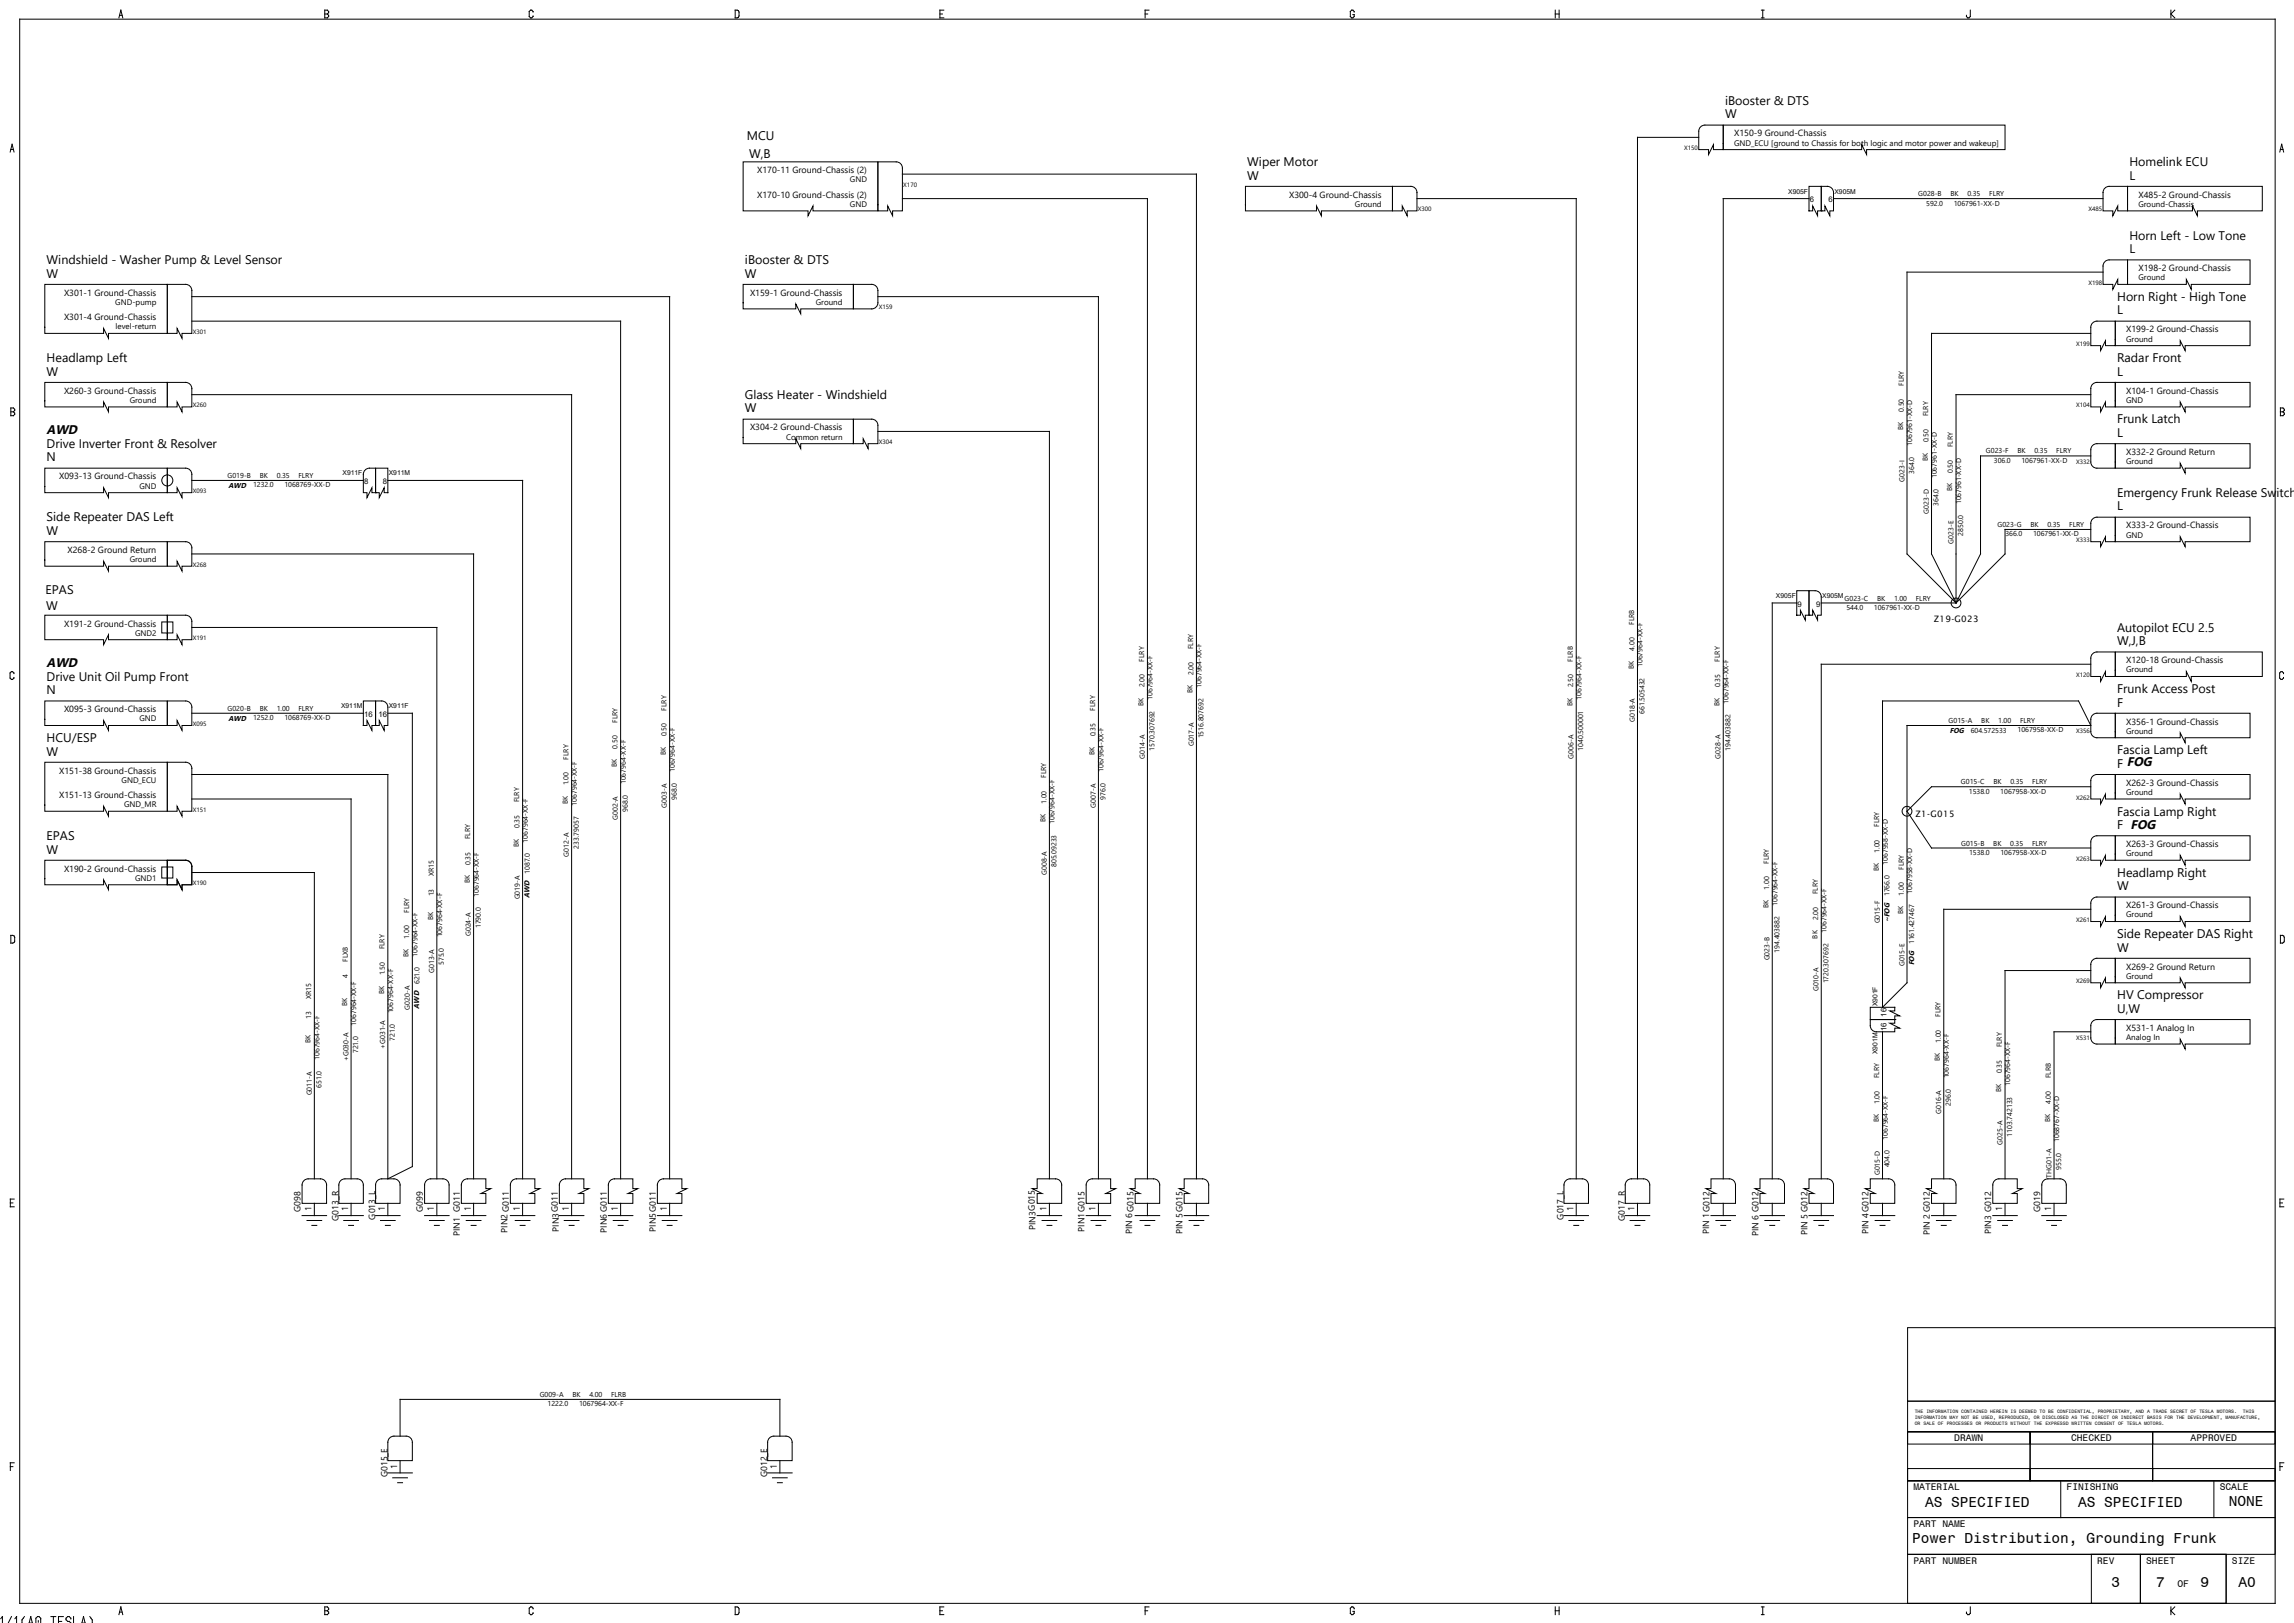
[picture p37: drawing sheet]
<svg xmlns="http://www.w3.org/2000/svg" width="1189mm" height="841mm" viewBox="0 0 1189 841" stroke-linecap="round" stroke-linejoin="round" font-family="sans-serif">
<defs><g id="words">
<g font-size="7.5">
<text x="998" y="781">AS SPECIFIED</text>
<text x="1077" y="781">AS SPECIFIED</text>
<text x="1155" y="781">NONE</text>
<text x="991" y="799">Power Distribution, Grounding Frunk</text>
<text x="1094" y="822">3</text>
<text x="1117" y="822">7</text>
<text x="1140" y="822">9</text>
<text x="1160" y="822">A0</text>
</g>
<g font-size="6.6">
<text x="24" y="225">AWD</text>
<text x="24" y="346">AWD</text>
</g>
<g font-size="6.5">
<text x="894" y="54">iBooster &amp; DTS</text>
<text x="894" y="61">W</text>
<text x="387" y="73">MCU</text>
<text x="388" y="82">W,B</text>
<text x="646" y="86">Wiper Motor</text>
<text x="1104" y="86">Homelink ECU</text>
<text x="646" y="93">W</text>
<text x="1104" y="93">L</text>
<text x="1104" y="124">Horn Left - Low Tone</text>
<text x="1104" y="131">L</text>
<text x="24" y="137">Windshield - Washer Pump &amp; Level Sensor</text>
<text x="386" y="137">iBooster &amp; DTS</text>
<text x="24" y="144">W</text>
<text x="386" y="144">W</text>
<text x="1097" y="156">Horn Right - High Tone</text>
<text x="1097" y="163">L</text>
<text x="24" y="188">Headlamp Left</text>
<text x="1097" y="188">Radar Front</text>
<text x="24" y="195">W</text>
<text x="1097" y="195">L</text>
<text x="386" y="207">Glass Heater - Windshield</text>
<text x="386" y="214">W</text>
<text x="1097" y="219">Frunk Latch</text>
<text x="1097" y="226">L</text>
<text x="24" y="232">Drive Inverter Front &amp; Resolver</text>
<text x="24" y="239">N</text>
<text x="1097" y="258">Emergency Frunk Release Switch</text>
<text x="1097" y="265">L</text>
<text x="24" y="270">Side Repeater DAS Left</text>
<text x="24" y="277">W</text>
<text x="24" y="308">EPAS</text>
<text x="24" y="316">W</text>
<text x="1097" y="327">Autopilot ECU 2.5</text>
<text x="1097" y="334">W,J,B</text>
<text x="24" y="353">Drive Unit Oil Pump Front</text>
<text x="24" y="360">N</text>
<text x="1097" y="359">Frunk Access Post</text>
<text x="1097" y="366">F</text>
<text x="24" y="385">HCU/ESP</text>
<text x="24" y="392">W</text>
<text x="1097" y="391">Fascia Lamp Left</text>
<text x="1097" y="398">F FOG</text>
<text x="1097" y="423">Fascia Lamp Right</text>
<text x="1097" y="430">F FOG</text>
<text x="24" y="435">EPAS</text>
<text x="24" y="442">W</text>
<text x="1097" y="454">Headlamp Right</text>
<text x="1097" y="461">W</text>
<text x="1097" y="486">Side Repeater DAS Right</text>
<text x="1097" y="493">W</text>
<text x="1097" y="518">HV Compressor</text>
<text x="1097" y="525">U,W</text>
</g>
<g font-size="5">
<text x="1013" y="747">DRAWN</text>
<text x="1073" y="747">CHECKED</text>
<text x="1135" y="747">APPROVED</text>
<text x="992" y="772">MATERIAL</text>
<text x="1071" y="772">FINISHING</text>
<text x="1150" y="772">SCALE</text>
<text x="992" y="791">PART NAME</text>
<text x="992" y="810">PART NUMBER</text>
<text x="1087" y="810">REV</text>
<text x="1112" y="810">SHEET</text>
<text x="1157" y="810">SIZE</text>
<text x="1128" y="822">OF</text>
</g>
<g font-size="4.6">
<text x="899" y="71">X150-9 Ground-Chassis</text>
<text x="392" y="90">X170-11 Ground-Chassis (2)</text>
<text x="392" y="102">X170-10 Ground-Chassis (2)</text>
<text x="668" y="102">X300-4 Ground-Chassis</text>
<text x="1108" y="102">X485-2 Ground-Chassis</text>
<text x="1108" y="141">X198-2 Ground-Chassis</text>
<text x="33" y="153">X301-1 Ground-Chassis</text>
<text x="389" y="153">X159-1 Ground-Chassis</text>
<text x="33" y="166">X301-4 Ground-Chassis</text>
<text x="1102" y="172">X199-2 Ground-Chassis</text>
<text x="33" y="204">X260-3 Ground-Chassis</text>
<text x="1102" y="204">X104-1 Ground-Chassis</text>
<text x="389" y="223">X304-2 Ground-Chassis</text>
<text x="1102" y="236">X332-2 Ground Return</text>
<text x="31" y="248">X093-13 Ground-Chassis</text>
<text x="1102" y="274">X333-2 Ground-Chassis</text>
<text x="35" y="287">X268-2 Ground Return</text>
<text x="1002" y="322">Z19-G023</text>
<text x="33" y="325">X191-2 Ground-Chassis</text>
<text x="1102" y="344">X120-18 Ground-Chassis</text>
<text x="33" y="369">X095-3 Ground-Chassis</text>
<text x="1102" y="375">X356-1 Ground-Chassis</text>
<text x="31" y="401">X151-38 Ground-Chassis</text>
<text x="1102" y="407">X262-3 Ground-Chassis</text>
<text x="31" y="414">X151-13 Ground-Chassis</text>
<text x="993" y="423">Z1-G015</text>
<text x="1102" y="439">X263-3 Ground-Chassis</text>
<text x="33" y="452">X190-2 Ground-Chassis</text>
<text x="1102" y="471">X261-3 Ground-Chassis</text>
<text x="1102" y="502">X269-2 Ground Return</text>
<text x="1102" y="534">X531-1 Analog In</text>
<text x="156" y="628" transform="rotate(-90 156 628)">G098</text>
<text x="161" y="628" transform="rotate(-90 161 628)">1</text>
<text x="180" y="628" transform="rotate(-90 180 628)">1</text>
<text x="199" y="628" transform="rotate(-90 199 628)">1</text>
<text x="219" y="628" transform="rotate(-90 219 628)">G099</text>
<text x="225" y="628" transform="rotate(-90 225 628)">1</text>
<text x="244" y="628" transform="rotate(-90 244 628)">1</text>
<text x="269" y="628" transform="rotate(-90 269 628)">1</text>
<text x="295" y="628" transform="rotate(-90 295 628)">1</text>
<text x="320" y="628" transform="rotate(-90 320 628)">1</text>
<text x="346" y="628" transform="rotate(-90 346 628)">1</text>
<text x="542" y="628" transform="rotate(-90 542 628)">1</text>
<text x="568" y="628" transform="rotate(-90 568 628)">1</text>
<text x="815" y="628" transform="rotate(-90 815 628)">1</text>
<text x="847" y="628" transform="rotate(-90 847 628)">1</text>
<text x="1038" y="628" transform="rotate(-90 1038 628)">1</text>
<text x="1057" y="628" transform="rotate(-90 1057 628)">G019</text>
<text x="1063" y="628" transform="rotate(-90 1063 628)">1</text>
<text x="175" y="633" transform="rotate(-90 175 633)">G013_R</text>
<text x="194" y="632" transform="rotate(-90 194 632)">G013_L</text>
<text x="810" y="632" transform="rotate(-90 810 632)">G017_L</text>
<text x="842" y="633" transform="rotate(-90 842 633)">G017_R</text>
<text x="238" y="641" transform="rotate(-90 238 641)">PIN1 G011</text>
<text x="263" y="639" transform="rotate(-90 263 639)">PIN2 G011</text>
<text x="290" y="638" transform="rotate(-90 290 638)">PIN3G011</text>
<text x="314" y="639" transform="rotate(-90 314 639)">PIN6 G011</text>
<text x="340" y="638" transform="rotate(-90 340 638)">PIN5G011</text>
<text x="537" y="638" transform="rotate(-90 537 638)">PIN3G015</text>
<text x="562" y="638" transform="rotate(-90 562 638)">PIN1G015</text>
<text x="587" y="639" transform="rotate(-90 587 639)">PIN 6G015</text>
<text x="613" y="639" transform="rotate(-90 613 639)">PIN 5G015</text>
<text x="886" y="639" transform="rotate(-90 886 639)">PIN 1G012</text>
<text x="911" y="641" transform="rotate(-90 911 641)">PIN 6 G012</text>
<text x="937" y="640" transform="rotate(-90 937 640)">PIN 5 G012</text>
<text x="968" y="639" transform="rotate(-90 968 639)">PIN 4G012</text>
<text x="1000" y="640" transform="rotate(-90 1000 640)">PIN 2 G012</text>
<text x="1032" y="639" transform="rotate(-90 1032 639)">PIN3 G012</text>
<text x="206" y="761" transform="rotate(-90 206 761)">1</text>
<text x="403" y="761" transform="rotate(-90 403 761)">1</text>
<text x="201" y="765" transform="rotate(-90 201 765)">G015_E</text>
<text x="398" y="765" transform="rotate(-90 398 765)">G012_E</text>
</g>
<g font-size="4.2">
<text x="899" y="75">GND_ECU [ground to Chassis for both logic and motor power and wakeup]</text>
<text x="440" y="94">GND</text>
<text x="440" y="107">GND</text>
<text x="702" y="107">Ground</text>
<text x="1108" y="107">Ground-Chassis</text>
<text x="1108" y="145">Ground</text>
<text x="60" y="158">GND-pump</text>
<text x="423" y="158">Ground</text>
<text x="60" y="171">level-return</text>
<text x="1102" y="177">Ground</text>
<text x="67" y="209">Ground</text>
<text x="1102" y="209">GND</text>
<text x="407" y="228">Common return</text>
<text x="1102" y="241">Ground</text>
<text x="72" y="253">GND</text>
<text x="1102" y="279">GND</text>
<text x="67" y="291">Ground</text>
<text x="70" y="329">GND2</text>
<text x="1102" y="348">Ground</text>
<text x="72" y="374">GND</text>
<text x="1102" y="380">Ground</text>
<text x="63" y="406">GND_ECU</text>
<text x="1102" y="412">Ground</text>
<text x="64" y="418">GND_MR</text>
<text x="1102" y="444">Ground</text>
<text x="70" y="456">GND1</text>
<text x="1102" y="475">Ground</text>
<text x="1102" y="507">Ground</text>
<text x="1102" y="539">Analog In</text>
</g>
<g font-size="4">
<text x="938" y="105">6</text>
<text x="948" y="105">6</text>
<text x="189" y="251">8</text>
<text x="198" y="251">8</text>
<text x="932" y="314">9</text>
<text x="941" y="314">9</text>
<text x="189" y="372">16</text>
<text x="196" y="372">16</text>
<text x="978" y="527" transform="rotate(-90 978 527)">16</text>
<text x="978" y="534" transform="rotate(-90 978 534)">16</text>
</g>
<g font-size="3.8">
<text x="118" y="253">AWD</text>
<text x="118" y="373">AWD</text>
<text x="1010" y="380">FOG</text>
<text x="274" y="466" transform="rotate(-90 274 466)">AWD</text>
<text x="979" y="478" transform="rotate(-90 979 478)">~FOG</text>
<text x="992" y="500" transform="rotate(-90 992 500)">FOG</text>
<text x="217" y="523" transform="rotate(-90 217 523)">AWD</text>
</g>
<g font-size="3.7">
<text x="994" y="102">G028-B</text>
<text x="1011" y="102">BK</text>
<text x="1020" y="102">0.35</text>
<text x="1031" y="102">FLRY</text>
<text x="998" y="107">592.0</text>
<text x="1013" y="107">1067961-XX-D</text>
<text x="987" y="200" transform="rotate(-90 987 200)">FLRY</text>
<text x="987" y="213" transform="rotate(-90 987 213)">0.50</text>
<text x="999" y="216" transform="rotate(-90 999 216)">FLRY</text>
<text x="986" y="223" transform="rotate(-90 986 223)">BK</text>
<text x="991" y="231" transform="rotate(-90 991 231)">1067961-XX-D</text>
<text x="999" y="229" transform="rotate(-90 999 229)">0.50</text>
<text x="1012" y="232" transform="rotate(-90 1012 232)">FLRY</text>
<text x="999" y="239" transform="rotate(-90 999 239)">BK</text>
<text x="1029" y="235">G023-F</text>
<text x="1033" y="240">306.0</text>
<text x="1046" y="235">BK</text>
<text x="1048" y="240">1067961-XX-D</text>
<text x="1054" y="235">0.35</text>
<text x="1066" y="235">FLRY</text>
<text x="992" y="245" transform="rotate(-90 992 245)">364.0</text>
<text x="1012" y="245" transform="rotate(-90 1012 245)">0.50</text>
<text x="118" y="248">G019-B</text>
<text x="135" y="248">BK</text>
<text x="143" y="248">0.35</text>
<text x="155" y="248">FLRY</text>
<text x="987" y="250" transform="rotate(-90 987 250)">G023-I</text>
<text x="1004" y="248" transform="rotate(-90 1004 248)">1067961-XX-D</text>
<text x="131" y="253">1232.0</text>
<text x="147" y="253">1068769-XX-D</text>
<text x="1012" y="255" transform="rotate(-90 1012 255)">BK</text>
<text x="1005" y="262" transform="rotate(-90 1005 262)">364.0</text>
<text x="1016" y="261" transform="rotate(-90 1016 261)">1067961-XX-D</text>
<text x="1000" y="266" transform="rotate(-90 1000 266)">G023-D</text>
<text x="1035" y="273">G023-G</text>
<text x="1052" y="273">BK</text>
<text x="1061" y="273">0.35</text>
<text x="1072" y="273">FLRY</text>
<text x="1012" y="282" transform="rotate(-90 1012 282)">G023-E</text>
<text x="1017" y="278" transform="rotate(-90 1017 278)">2850.0</text>
<text x="1039" y="278">366.0</text>
<text x="1054" y="278">1067961-XX-D</text>
<text x="956" y="311">G023-C</text>
<text x="973" y="311">BK</text>
<text x="982" y="311">1.00</text>
<text x="993" y="311">FLRY</text>
<text x="957" y="316">544.0</text>
<text x="971" y="316">1067961-XX-D</text>
<text x="847" y="324" transform="rotate(-90 847 324)">FLRB</text>
<text x="618" y="336" transform="rotate(-90 618 336)">FLRY</text>
<text x="847" y="337" transform="rotate(-90 847 337)">4.00</text>
<text x="593" y="343" transform="rotate(-90 593 343)">FLRY</text>
<text x="815" y="343" transform="rotate(-90 815 343)">FLRB</text>
<text x="847" y="347" transform="rotate(-90 847 347)">BK</text>
<text x="851" y="346" transform="rotate(-90 851 346)">1067964-XX-F</text>
<text x="891" y="343" transform="rotate(-90 891 343)">FLRY</text>
<text x="618" y="350" transform="rotate(-90 618 350)">2.00</text>
<text x="593" y="356" transform="rotate(-90 593 356)">2.00</text>
<text x="618" y="359" transform="rotate(-90 618 359)">BK</text>
<text x="623" y="356" transform="rotate(-90 623 356)">1067964-XX-F</text>
<text x="815" y="356" transform="rotate(-90 815 356)">2.50</text>
<text x="891" y="356" transform="rotate(-90 891 356)">0.35</text>
<text x="593" y="366" transform="rotate(-90 593 366)">BK</text>
<text x="597" y="363" transform="rotate(-90 597 363)">1067964-XX-F</text>
<text x="815" y="366" transform="rotate(-90 815 366)">BK</text>
<text x="820" y="363" transform="rotate(-90 820 363)">1067964-XX-F</text>
<text x="891" y="366" transform="rotate(-90 891 366)">BK</text>
<text x="896" y="365" transform="rotate(-90 896 365)">1067964-XX-F</text>
<text x="118" y="368">G020-B</text>
<text x="135" y="368">BK</text>
<text x="143" y="368">1.00</text>
<text x="155" y="368">FLRY</text>
<text x="345" y="368" transform="rotate(-90 345 368)">FLRY</text>
<text x="568" y="368" transform="rotate(-90 568 368)">FLRY</text>
<text x="852" y="370" transform="rotate(-90 852 370)">661.505432</text>
<text x="131" y="373">1252.0</text>
<text x="147" y="373">1068769-XX-D</text>
<text x="320" y="375" transform="rotate(-90 320 375)">FLRY</text>
<text x="847" y="374" transform="rotate(-90 847 374)">G018-A</text>
<text x="1010" y="375">G015-A</text>
<text x="1027" y="375">BK</text>
<text x="1036" y="375">1.00</text>
<text x="1047" y="375">FLRY</text>
<text x="345" y="382" transform="rotate(-90 345 382)">0.50</text>
<text x="568" y="382" transform="rotate(-90 568 382)">0.35</text>
<text x="624" y="383" transform="rotate(-90 624 383)">1516.807692</text>
<text x="1021" y="380">604.572533</text>
<text x="1046" y="380">1067958-XX-D</text>
<text x="320" y="388" transform="rotate(-90 320 388)">0.50</text>
<text x="598" y="389" transform="rotate(-90 598 389)">1570.307692</text>
<text x="619" y="387" transform="rotate(-90 619 387)">G017-A</text>
<text x="821" y="389" transform="rotate(-90 821 389)">1040.500001</text>
<text x="897" y="389" transform="rotate(-90 897 389)">194.403882</text>
<text x="295" y="394" transform="rotate(-90 295 394)">FLRY</text>
<text x="345" y="391" transform="rotate(-90 345 391)">BK</text>
<text x="567" y="391" transform="rotate(-90 567 391)">BK</text>
<text x="593" y="393" transform="rotate(-90 593 393)">G014-A</text>
<text x="816" y="393" transform="rotate(-90 816 393)">G006-A</text>
<text x="892" y="393" transform="rotate(-90 892 393)">G028-A</text>
<text x="320" y="397" transform="rotate(-90 320 397)">BK</text>
<text x="350" y="400" transform="rotate(-90 350 400)">1067964-XX-F</text>
<text x="572" y="400" transform="rotate(-90 572 400)">1067964-XX-F</text>
<text x="295" y="407" transform="rotate(-90 295 407)">1.00</text>
<text x="324" y="406" transform="rotate(-90 324 406)">1067964-XX-F</text>
<text x="542" y="403" transform="rotate(-90 542 403)">FLRY</text>
<text x="1016" y="406">G015-C</text>
<text x="1033" y="406">BK</text>
<text x="1042" y="406">0.35</text>
<text x="1053" y="406">FLRY</text>
<text x="1020" y="411">1538.0</text>
<text x="1037" y="411">1067958-XX-D</text>
<text x="269" y="416" transform="rotate(-90 269 416)">FLRY</text>
<text x="294" y="416" transform="rotate(-90 294 416)">BK</text>
<text x="299" y="418" transform="rotate(-90 299 418)">1067964-XX-F</text>
<text x="346" y="418" transform="rotate(-90 346 418)">G003-A</text>
<text x="351" y="414" transform="rotate(-90 351 414)">968.0</text>
<text x="542" y="417" transform="rotate(-90 542 417)">1.00</text>
<text x="568" y="418" transform="rotate(-90 568 418)">G007-A</text>
<text x="573" y="414" transform="rotate(-90 573 414)">976.0</text>
<text x="320" y="425" transform="rotate(-90 320 425)">G002-A</text>
<text x="325" y="421" transform="rotate(-90 325 421)">968.0</text>
<text x="269" y="429" transform="rotate(-90 269 429)">0.35</text>
<text x="542" y="426" transform="rotate(-90 542 426)">BK</text>
<text x="547" y="427" transform="rotate(-90 547 427)">1067964-XX-F</text>
<text x="974" y="429" transform="rotate(-90 974 429)">FLRY</text>
<text x="244" y="435" transform="rotate(-90 244 435)">FLRY</text>
<text x="274" y="437" transform="rotate(-90 274 437)">1067964-XX-F</text>
<text x="269" y="439" transform="rotate(-90 269 439)">BK</text>
<text x="295" y="444" transform="rotate(-90 295 444)">G012-A</text>
<text x="300" y="440" transform="rotate(-90 300 440)">233.79057</text>
<text x="974" y="442" transform="rotate(-90 974 442)">1.00</text>
<text x="1016" y="438">G015-B</text>
<text x="1020" y="443">1538.0</text>
<text x="1033" y="438">BK</text>
<text x="1037" y="443">1067958-XX-D</text>
<text x="1042" y="438">0.35</text>
<text x="1053" y="438">FLRY</text>
<text x="244" y="448" transform="rotate(-90 244 448)">0.35</text>
<text x="548" y="449" transform="rotate(-90 548 449)">805.09233</text>
<text x="917" y="448" transform="rotate(-90 917 448)">FLRY</text>
<text x="978" y="448" transform="rotate(-90 978 448)">1067958-XX-D</text>
<text x="225" y="454" transform="rotate(-90 225 454)">XR15</text>
<text x="275" y="453" transform="rotate(-90 275 453)">1087.0</text>
<text x="542" y="453" transform="rotate(-90 542 453)">G008-A</text>
<text x="974" y="451" transform="rotate(-90 974 451)">BK</text>
<text x="987" y="451" transform="rotate(-90 987 451)">FLRY</text>
<text x="243" y="458" transform="rotate(-90 243 458)">BK</text>
<text x="917" y="461" transform="rotate(-90 917 461)">1.00</text>
<text x="225" y="465" transform="rotate(-90 225 465)">13</text>
<text x="248" y="465" transform="rotate(-90 248 465)">1067964-XX-F</text>
<text x="269" y="466" transform="rotate(-90 269 466)">G019-A</text>
<text x="942" y="463" transform="rotate(-90 942 463)">FLRY</text>
<text x="979" y="464" transform="rotate(-90 979 464)">1766.0</text>
<text x="987" y="464" transform="rotate(-90 987 464)">1.00</text>
<text x="991" y="463" transform="rotate(-90 991 463)">1067958-XX-D</text>
<text x="212" y="473" transform="rotate(-90 212 473)">FLRY</text>
<text x="916" y="470" transform="rotate(-90 916 470)">BK</text>
<text x="921" y="469" transform="rotate(-90 921 469)">1067964-XX-F</text>
<text x="986" y="474" transform="rotate(-90 986 474)">BK</text>
<text x="224" y="477" transform="rotate(-90 224 477)">BK</text>
<text x="942" y="477" transform="rotate(-90 942 477)">2.00</text>
<text x="974" y="478" transform="rotate(-90 974 478)">G015-F</text>
<text x="229" y="486" transform="rotate(-90 229 486)">1067964-XX-F</text>
<text x="244" y="485" transform="rotate(-90 244 485)">G024-A</text>
<text x="249" y="481" transform="rotate(-90 249 481)">1790.0</text>
<text x="947" y="483" transform="rotate(-90 947 483)">1067964-XX-F</text>
<text x="212" y="486" transform="rotate(-90 212 486)">1.00</text>
<text x="942" y="486" transform="rotate(-90 942 486)">BK</text>
<text x="992" y="489" transform="rotate(-90 992 489)">1161.427467</text>
<text x="199" y="492" transform="rotate(-90 199 492)">FLRY</text>
<text x="212" y="496" transform="rotate(-90 212 496)">BK</text>
<text x="216" y="496" transform="rotate(-90 216 496)">1067964-XX-F</text>
<text x="917" y="498" transform="rotate(-90 917 498)">G023-B</text>
<text x="922" y="494" transform="rotate(-90 922 494)">194.403882</text>
<text x="180" y="498" transform="rotate(-90 180 498)">FLXB</text>
<text x="230" y="500" transform="rotate(-90 230 500)">575.0</text>
<text x="987" y="501" transform="rotate(-90 987 501)">G015-E</text>
<text x="180" y="507" transform="rotate(-90 180 507)">4</text>
<text x="199" y="505" transform="rotate(-90 199 505)">1.50</text>
<text x="225" y="504" transform="rotate(-90 225 504)">G013-A</text>
<text x="948" y="510" transform="rotate(-90 948 510)">1720.307692</text>
<text x="199" y="515" transform="rotate(-90 199 515)">BK</text>
<text x="217" y="510" transform="rotate(-90 217 510)">621.0</text>
<text x="943" y="514" transform="rotate(-90 943 514)">G010-A</text>
<text x="161" y="518" transform="rotate(-90 161 518)">XR15</text>
<text x="180" y="521" transform="rotate(-90 180 521)">BK</text>
<text x="204" y="525" transform="rotate(-90 204 525)">1067964-XX-F</text>
<text x="212" y="523" transform="rotate(-90 212 523)">G020-A</text>
<text x="1006" y="527" transform="rotate(-90 1006 527)">FLRY</text>
<text x="161" y="528" transform="rotate(-90 161 528)">13</text>
<text x="185" y="531" transform="rotate(-90 185 531)">1067964-XX-F</text>
<text x="205" y="539" transform="rotate(-90 205 539)">721.0</text>
<text x="161" y="540" transform="rotate(-90 161 540)">BK</text>
<text x="186" y="546" transform="rotate(-90 186 546)">721.0</text>
<text x="200" y="544" transform="rotate(-90 200 544)">+G031-A</text>
<text x="1006" y="540" transform="rotate(-90 1006 540)">1.00</text>
<text x="1037" y="543" transform="rotate(-90 1037 543)">FLRY</text>
<text x="166" y="549" transform="rotate(-90 166 549)">1067964-XX-F</text>
<text x="181" y="550" transform="rotate(-90 181 550)">+G030-A</text>
<text x="1005" y="550" transform="rotate(-90 1005 550)">BK</text>
<text x="1038" y="556" transform="rotate(-90 1038 556)">0.35</text>
<text x="167" y="564" transform="rotate(-90 167 564)">651.0</text>
<text x="974" y="559" transform="rotate(-90 974 559)">FLRY</text>
<text x="1010" y="559" transform="rotate(-90 1010 559)">1067964-XX-F</text>
<text x="1042" y="563" transform="rotate(-90 1042 563)">1067964-XX-F</text>
<text x="1063" y="559" transform="rotate(-90 1063 559)">FLRB</text>
<text x="162" y="568" transform="rotate(-90 162 568)">G011-A</text>
<text x="1037" y="566" transform="rotate(-90 1037 566)">BK</text>
<text x="974" y="572" transform="rotate(-90 974 572)">1.00</text>
<text x="1011" y="573" transform="rotate(-90 1011 573)">296.0</text>
<text x="1063" y="572" transform="rotate(-90 1063 572)">4.00</text>
<text x="974" y="582" transform="rotate(-90 974 582)">BK</text>
<text x="1006" y="577" transform="rotate(-90 1006 577)">G016-A</text>
<text x="1063" y="582" transform="rotate(-90 1063 582)">BK</text>
<text x="978" y="591" transform="rotate(-90 978 591)">1067964-XX-F</text>
<text x="1038" y="593" transform="rotate(-90 1038 593)">G025-A</text>
<text x="1043" y="589" transform="rotate(-90 1043 589)">1103.742133</text>
<text x="1067" y="592" transform="rotate(-90 1067 592)">1068767-XX-D</text>
<text x="979" y="605" transform="rotate(-90 979 605)">404.0</text>
<text x="974" y="609" transform="rotate(-90 974 609)">G015-D</text>
<text x="1063" y="610" transform="rotate(-90 1063 610)">THG01-A</text>
<text x="1068" y="606" transform="rotate(-90 1068 606)">955.0</text>
<text x="280" y="724">G009-A</text>
<text x="297" y="724">BK</text>
<text x="305" y="724">4.00</text>
<text x="317" y="724">FLRB</text>
<text x="284" y="729">1222.0</text>
<text x="300" y="729">1067964-XX-F</text>
</g>
<g font-size="3.5">
<text x="927" y="100">X905F</text>
<text x="951" y="100">X905M</text>
<text x="178" y="246">X911F</text>
<text x="201" y="246">X911M</text>
<text x="920" y="310">X905F</text>
<text x="944" y="310">X905M</text>
<text x="177" y="367">X911M</text>
<text x="201" y="367">X911F</text>
<text x="973" y="521" transform="rotate(-90 973 521)">X901F</text>
<text x="973" y="546" transform="rotate(-90 973 546)">X901M</text>
</g>
<g font-size="3.2">
<text x="873" y="78">X150</text>
<text x="468" y="97">X170</text>
<text x="735" y="110">X300</text>
<text x="1082" y="110">X485</text>
<text x="1082" y="148">X198</text>
<text x="455" y="160">X159</text>
<text x="100" y="173">X301</text>
<text x="1076" y="179">X199</text>
<text x="100" y="211">X260</text>
<text x="1076" y="211">X104</text>
<text x="455" y="230">X304</text>
<text x="1076" y="240">X332</text>
<text x="100" y="256">X093</text>
<text x="1076" y="281">X333</text>
<text x="100" y="294">X268</text>
<text x="100" y="332">X191</text>
<text x="1076" y="351">X120</text>
<text x="100" y="376">X095</text>
<text x="1076" y="380">X356</text>
<text x="1076" y="414">X262</text>
<text x="100" y="421">X151</text>
<text x="1076" y="446">X263</text>
<text x="100" y="459">X190</text>
<text x="1076" y="478">X261</text>
<text x="1076" y="510">X269</text>
<text x="1076" y="539">X531</text>
</g>
<g font-size="2.5">
<text x="992" y="732">THE INFORMATION CONTAINED HEREIN IS DEEMED TO BE CONFIDENTIAL, PROPRIETARY, AND A TRADE SECRET OF TESLA MOTORS.</text>
<text x="992" y="736">INFORMATION MAY NOT BE USED, REPRODUCED, OR DISCLOSED AS THE DIRECT OR INDIRECT BASIS FOR THE DEVELOPMENT, MANUFACTURE,</text>
<text x="1162" y="732">THIS</text>
<text x="992" y="739">OR SALE OF PROCESSES OR PRODUCTS WITHOUT THE EXPRESSD WRITTEN CONSENT OF TESLA MOTORS.</text>
</g>
</g></defs>
<g fill="none" stroke="#000" stroke-width=".52">
<path d="M10 10h1169v821h-1169zM62 9l1-4 1 4M62 8h1M168 5h2v1v1v2h-2zM168 7h2M276 6v-1l-2 1v3h2v-1M381 5l2 1v2l-1 1h-1zM487 7h1M489 5h-2v4h2M593 7h2M595 5h-2v4M702 6l-1-1-1 1v3h2v-1h-1"/>
<path d="M806 7h2M806 5v4M808 5v4M913 9h1M913 5h1M914 5v4M1021 5v4h-1l-1-1M1125 5v4M1127 5l-2 2 2 2M5 79l1-4 1 4M6 77h1M880 71h-31v540"/>
<path d="M881 66l3-1h9v13h-5v-3l-3 5v-2h-5v-10zM893 65h146v13h-72v2l-2-5v3h-72zM1181 79l1-4 1 4M1182 77h1M385 84h70v25h-34v-2l-2 5v-3h-34zM455 84h9a3 3 0 0 1 4 3v22h-5v3l-3-5v2h-5zM468 90h152v521M645 97h77v12h-37v3l-3-5v2h-37zM722 97h9a3 3 0 0 1 3 3v9h-5v3l-2-5v2h-5zM938 97h6v12h-2v3l-3-5v2h-1zM944 97h3a3 3 0 0 1 3 3v9h-2v3l-2-5v2h-2zM1091 98l2-1h10v12h-5v-2l-3 5v-3h-5v-9z"/>
<path d="M1103 97h69v12h-33v3l-3-5v2h-33zM468 103h127v508M734 103h83v508M938 103h-45v508M944 109h.1M950 103h140M1091 136l2-1h10v12h-5v-2l-3 5v-3h-5v-9zM1103 135h63v12h-30v3l-3-5v2h-30zM23 147h64v26h-31v2l-2-5v3h-31zM87 147h9a3 3 0 0 1 3 4v22h-5v2l-2-5v3h-5zM99 154h248v457M385 147h57v13h-27v3l-3-5v2h-27z"/>
<path d="M442 147h10a3 3 0 0 1 3 4v6a3 3 0 0 1-3 3h-10zM455 154h114v457M1090 141h-102v146l26 25M99 166h223v445M1084 173h-83v114l13 25M1084 167l3-1h9v13h-5v-2l-2 5v-3h-5v-9zM1096 166h70v13h-34v3l-2-5v2h-34zM23 198h64v13h-31v2l-2-5v3h-31zM87 198h9a3 3 0 0 1 3 3v10h-5v2l-2-5v3h-5zM1084 199l3-1h9v13h-5v-3l-2 5v-2h-5v-10zM1096 198h70v13h-34v2l-2-5v3h-34zM6 211h1l1 1-1 1 1 2h-1h-1z"/>
<path d="M6 213h1M99 205h197v406M385 217h57v13h-27v2l-3-5v3h-27zM442 217h10a3 3 0 0 1 3 3v10h-5v2l-3-5v3h-5zM1084 205h-70v107M1182 211h1l1 1-1 1 1 2h-1h-1zM1182 213h1M455 224h89v387M1084 236h-58v51l-12 25M1084 231l3-1h9v13h-9a3 3 0 0 1-3-4v-7zM1096 230h70v13h-34v2l-2-5v3h-34zM23 243h64v12h-31v3l-2-5v2h-31z"/>
<path d="M87 243h9a3 3 0 0 1 3 3v9h-5v3l-2-5v2h-5zM99 249h89M189 244l2-1h4v12h-2v-2l-3 5v-3h-2v-9zM195 255h.1M195 243h6v12h-2v-2l-2 5v-3h-2zM201 249h70v362M1084 274h-45v13l-25 25M1084 269l3-1h9v13h-5v-3l-2 5v-2h-5v-10zM1096 268h70v13h-34v2l-2-5v3h-34zM23 281h64v12h-31v3l-2-5v2h-31zM87 281h9a3 3 0 0 1 3 3v9h-5v3l-2-5v2h-5zM99 287h146v324"/>
<path d="M23 319h64v12h-31v-2l-2 5v-3h-31zM87 319h9a3 3 0 0 1 3 3v9h-5v3l-2-5v2h-5zM931 306h7v13h-2v2l-3-5v3h-2zM931 312h-13v299M938 306h3a3 3 0 0 1 3 3v10h-2v2l-3-5v3h-1zM938 319h.1M944 312h70M84 322h6v6h-6zM99 325h127v286M1084 339l3-1h9v13h-5v-3l-2 5v-2h-5v-10zM1096 338h76v13h-36v2l-3-5v3h-37zM7 349v-1l-2 1v2l2 1v-1"/>
<path d="M1084 344h-140v267M1183 349v-1l-2 1v2l2 1v-1M23 363h64v13h-31v2l-2-5v3h-31zM87 363h9a3 3 0 0 1 3 3v10h-5v2l-2-5v3h-5zM99 370h89M188 363h7v13h-2v2l-3-5v3h-2zM195 363h3a3 3 0 0 1 3 3v10h-2v2l-2-5v3h-2zM195 376h.1M201 370h13v235l-13 6v-210h-102M976 363h101l7 13h-96v133l-12 13zM1084 371l3-1h9v12h-9a3 3 0 0 1-3-3v-7zM1096 370h70v12h-34v3l-2-5v2h-34z"/>
<path d="M23 395h64v25h-31v3l-2-5v2h-31zM87 395h9a3 3 0 0 1 3 3v22h-5v3l-2-5v2h-5zM99 414h83v197M1084 408h-83l-13 12 13 19h83M1084 402l3-1h9v13h-5v-3l-2 6v-3h-5v-9zM1096 401h70v13h-34v3l-2-6v3h-34zM1084 434l3-1h9v13h-5v-3l-2 5v-2h-5v-10zM1096 433h70v13h-34v2l-2-5v3h-34zM23 446h64v12h-31v3l-2-5v2h-31zM84 449h6v6h-6zM87 446h9a3 3 0 0 1 3 3v9h-5v3l-2-5v2h-5zM99 452h64v159"/>
<path d="M1084 471h-77v140M1084 466l3-1h9v13h-5v-3l-2 5v-2h-5v-10zM1096 465h70v13h-34v2l-2-5v3h-34zM6 485h1l1 1v2l-1 1h-1zM1084 498l3-1h9v12h-5v-2l-2 5v-3h-5v-9zM1096 497h70v12h-34v3l-2-5v2h-34zM1182 485h2v1v2l-1 1h-1zM1084 503h-45v108M969 522h13v2h-3l5 2h-2v2h-13zM969 528h13v2h-3l5 3h-2v2h-10a3 3 0 0 1-3-4zM976 535v76M982 528h.1"/>
<path d="M1084 535h-20v76M1084 529l3-1h9v13h-9a3 3 0 0 1-3-3v-7zM1096 528h70v13h-34v3l-2-6v3h-34zM157 612l2-1h7a3 3 0 0 1 3 3v10h-12v-10zM177 612l1-1h7a3 3 0 0 1 3 3v10h-12v-10zM196 612l1-1h7a3 3 0 0 1 3 3v10h-12v-10zM221 612l2-1h7a3 3 0 0 1 3 3v10h-13v-10zM240 612l2-1h10v5h2l-5 2h3v6h-13v-10zM265 612l3-1h9v5h3l-5 2h2v6h-13v-10zM291 612l2-1h10v5h2l-5 2h3v6h-13v-10zM316 612l2-1h10v5h3l-6 2h3v6h-13v-10zM342 612l2-1h9v5h3l-5 2h2v6h-12v-10z"/>
<path d="M538 611h9a3 3 0 0 1 3 3v10h-12v-6h2l-5-2h3zM564 612l2-1h10v5h2l-5 2h3v6h-13v-10zM588 611h10a3 3 0 0 1 3 3v10h-13v-6h3l-5-2h2zM614 611h9a3 3 0 0 1 3 3v10h-12v-6h2l-5-2h3zM811 612l2-1h7a3 3 0 0 1 3 3v10h-12v-10zM843 612l2-1h7a3 3 0 0 1 3 3v10h-13v-10zM887 611h9a3 3 0 0 1 3 3v10h-12v-6h2l-5-2h3zM912 611h10a3 3 0 0 1 3 3v10h-13v-6h3l-5-2h2zM938 611h9a3 3 0 0 1 3 3v10h-12v-6h2l-5-2h3zM969 611h10a3 3 0 0 1 3 3v10h-13v-6h3l-5-2h2zM1001 611h10a3 3 0 0 1 3 3v10h-13v-6h3l-6-2h3zM1034 612l2-1h9v5h3l-5 2h2v6h-12v-10z"/>
<path d="M1059 612l2-1h7a3 3 0 0 1 3 3v10h-13v-10zM5 623h2M7 621h-2v4h2M157 630h12M159 632h8M162 635h2M163 624v6M176 630h12M178 632h8M181 635h2M182 624v6M195 630h12"/>
<path d="M197 632h8M200 635h2M201 624v6M220 630h13M223 632h7M225 635h3M226 624v6M239 630h13M242 632h7M244 635h3M245 624v6M264 630h13"/>
<path d="M267 632h8M270 635h2M271 624v6M290 630h13M292 632h8M295 635h3M296 624v6M315 630h13M318 632h7M320 635h3M322 624v6M341 630h12"/>
<path d="M343 632h8M346 635h2M347 624v6M538 630h12M540 632h8M543 635h2M544 624v6M563 630h13M565 632h8M568 635h3M569 624v6M588 630h13"/>
<path d="M591 632h7M593 635h3M595 624v6M614 630h12M616 632h8M619 635h2M620 624v6M811 630h12M813 632h8M816 635h2M817 624v6M842 630h13"/>
<path d="M845 632h7M847 635h3M849 624v6M887 630h12M889 632h8M892 635h2M893 624v6M912 630h13M915 632h7M917 635h3M918 624v6M938 630h12"/>
<path d="M940 632h8M943 635h2M944 624v6M969 630h13M972 632h7M974 635h3M976 624v6M1001 630h13M1004 632h7M1006 635h3M1007 624v6M1033 630h12"/>
<path d="M1035 632h8M1038 635h2M1039 624v6M1058 630h13M1061 632h7M1063 635h3M1064 624v6M1182 623h1M1184 621h-2v4h2M989 688h190v38h-190zM989 726h190v16h-190zM5 760h2"/>
<path d="M7 758h-2v4M202 745l2-1h7a3 3 0 0 1 3 3v10h-13v-10zM207 744v-19h197v19M207 757v6M399 745l1-1h7a3 3 0 0 1 4 3v10h-13v-10zM404 757v6M989 742h63v25h-63zM989 742h63v6h-63zM1052 742h64v25h-64zM1052 742h64v6h-64zM1116 742h63v25h-63zM1116 742h63v6h-63z"/>
<path d="M1182 760h1M1184 758h-2v4M201 763h13M204 766h7M206 768h3M398 763h13M400 766h8M403 768h2M989 767h190v19h-190zM989 761h63v6h-63zM1052 761h64v6h-64zM1068 767v19"/>
<path d="M1116 761h63v6h-63zM1147 767v19M989 786h190v19h-190zM989 805h165v26h-165zM1084 805h25v26h-25zM1109 805h45v26h-45zM0 839l1-1v3M6 838l-2 3M8 839l1-1v3M13 838l-2 1v2M16 838l1 3h-2zM20 840v1"/>
<path d="M26 838h3M28 838v3M33 838h-3v3M37 839l-1-1-2 1 3 2M38 838v3M43 838l1 3h-2zM47 838l1 1v2M62 837l1-4 1 4M62 835h1M168 833h2v2v1v1h-2zM168 835h2M276 834v-1h-2v3l2 1v-1"/>
<path d="M381 833h2v1v2l-1 1h-1zM487 835h1M489 833h-2v4h2M593 835h2M595 833h-2v4M702 834l-1-1h-1v3v1l2-1v-1h-1M806 835h2M806 833v4M808 833v4M913 837h1M913 833h1M914 833v4"/>
<path d="M1021 833v3l-1 1-1-2M1125 833v4M1127 833l-2 2 2 2M11 841h.1M19 841v-2v-1l2 1v2M30 840h2M37 841h.1M48 841h.1"/>
<circle cx="87" cy="249" r="2.9"/>
<circle cx="1014" cy="312" r="2.5"/>
<circle cx="988" cy="420" r="2.5"/>
</g>
<use href="#words"/>
</svg>
